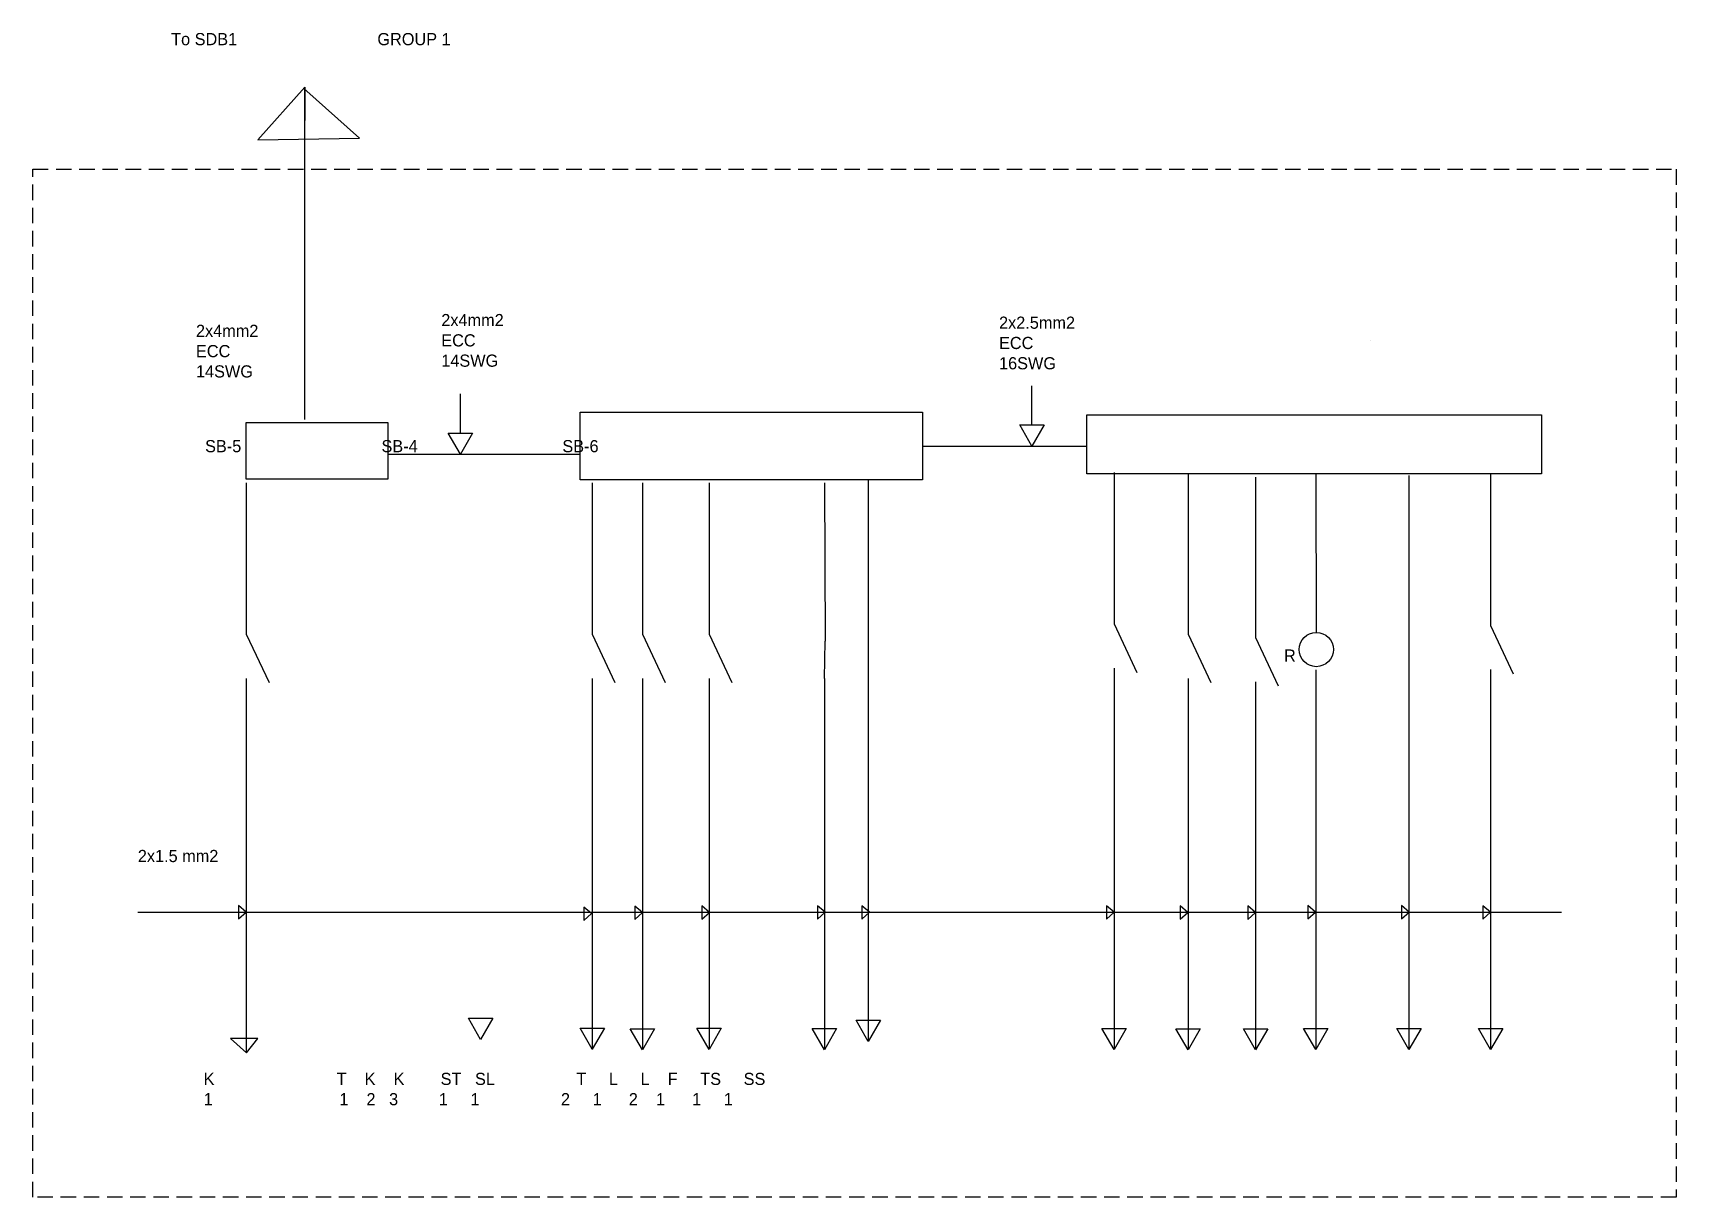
# Model space of a CAD drawing. Header units: millimetres. Extents: x 1150 to 3916, y 916 to 1169.
# Drawn here: x 1149.7 to 1487.2, y 916.6 to 1155.7 of the extents above; entities that cross this region are included whole.
import ezdxf

# ---------------------------------------------------------------- set-up
doc = ezdxf.new("R2010")
doc.units = ezdxf.units.MM
doc.linetypes.add('HIDDEN2', pattern=[4.7625, 3.175, -1.5875])

msp = doc.modelspace()

# ---------------------------------------------------------------- linework, layer by layer
for p, q in [((1205.59, 1144.58), (1195.91, 1133.78)), ((1216.76, 1134.08), (1205.35, 1144.31)), ((1205.59, 1076.33), (1205.59, 1144.58)), ((1205.59, 1144.58), (1205.59, 1137.76)), ((1195.91, 1133.78), (1216.76, 1134.08)), ((1424.44, 1092.63), (1424.44, 1092.63)), ((1237.52, 1073.5), (1237.52, 1081.57)), ((1354.87, 1075.2), (1354.87, 1083.27)), ((1235.02, 1073.5), (1240.02, 1073.5)), ((1237.52, 1069.17), (1235.02, 1073.5)), ((1240.02, 1073.5), (1237.52, 1069.17)), ((1352.37, 1075.2), (1357.37, 1075.2)), ((1354.87, 1070.87), (1352.37, 1075.2)), ((1357.37, 1075.2), (1354.87, 1070.87)), ((1332.4, 1070.87), (1366.13, 1070.87)), ((1222.57, 1069.17), (1262.12, 1069.17)), ((1193.54, 1063.33), (1193.54, 1032.23)), ((1264.57, 1063.33), (1264.57, 1032.23)), ((1274.89, 1063.33), (1274.89, 1032.23)), ((1288.59, 1063.33), (1288.59, 1032.23)), ((1312.28, 1063.33), (1312.4, 1030.83)), ((1321.27, 1063.9), (1321.27, 948.7)), ((1371.77, 1065.43), (1371.77, 1034.33)), ((1386.95, 1065.15), (1386.95, 1032.23)), ((1400.82, 1064.47), (1400.82, 1031.55)), ((1413.17, 1065.1), (1413.29, 1032.6)), ((1432.27, 1064.79), (1432.27, 946.96)), ((1449.06, 1065.15), (1449.06, 1034.04)), ((1371.77, 1034.33), (1376.42, 1024.39)), ((1449.06, 1034.04), (1453.71, 1024.1)), ((1193.54, 1032.23), (1198.2, 1022.29)), ((1264.57, 1032.23), (1269.22, 1022.29)), ((1274.89, 1032.23), (1279.54, 1022.29)), ((1288.59, 1032.23), (1293.24, 1022.29)), ((1312.28, 1023.13), (1312.4, 1030.83)), ((1386.95, 1032.23), (1391.6, 1022.29)), ((1400.82, 1031.55), (1405.48, 1021.61)), ((1193.54, 1023.13), (1193.54, 975.14)), ((1264.57, 1023.13), (1264.57, 975.14)), ((1274.89, 1023.13), (1274.89, 975.14)), ((1288.59, 1023.13), (1288.59, 975.14)), ((1312.28, 1023.13), (1312.28, 975.14)), ((1371.77, 1025.23), (1371.77, 977.24)), ((1386.95, 1023.13), (1386.95, 975.14)), ((1413.17, 1024.9), (1413.17, 976.91)), ((1449.06, 1024.95), (1449.06, 976.96)), ((1400.82, 1022.46), (1400.82, 974.47)), ((1193.54, 975.14), (1191.96, 976.48)), ((1191.96, 976.48), (1191.96, 973.74)), ((1264.45, 974.85), (1262.87, 976.19)), ((1262.87, 976.19), (1262.87, 973.44)), ((1274.88, 975.05), (1273.3, 976.39)), ((1273.3, 976.39), (1273.3, 973.64)), ((1288.65, 975.08), (1287.07, 976.42)), ((1287.07, 976.42), (1287.07, 973.68)), ((1312.4, 975.13), (1310.82, 976.47)), ((1310.82, 976.47), (1310.82, 973.73)), ((1321.52, 975.11), (1319.94, 976.45)), ((1319.94, 976.45), (1319.94, 973.71)), ((1371.79, 975.13), (1370.21, 976.47)), ((1370.21, 976.47), (1370.21, 973.73)), ((1371.77, 977.24), (1371.77, 946.96)), ((1386.91, 975.08), (1385.33, 976.42)), ((1385.33, 976.42), (1385.33, 973.68)), ((1400.82, 975.07), (1399.24, 976.41)), ((1399.24, 976.41), (1399.24, 973.66)), ((1413.15, 975.16), (1411.57, 976.5)), ((1411.57, 976.5), (1411.57, 973.75)), ((1413.17, 976.91), (1413.17, 946.96)), ((1432.37, 975.16), (1430.79, 976.5)), ((1430.79, 976.5), (1430.79, 973.75)), ((1449.07, 975.14), (1447.48, 976.47)), ((1447.48, 976.47), (1447.48, 973.73)), ((1449.06, 976.96), (1449.06, 950.28)), ((1171.26, 975.14), (1453.31, 975.14)), ((1191.96, 973.74), (1193.54, 975.14)), ((1193.54, 975.14), (1193.54, 946.27)), ((1262.87, 973.44), (1264.45, 974.85)), ((1264.57, 975.14), (1264.57, 946.96)), ((1273.3, 973.64), (1274.88, 975.05)), ((1274.89, 975.14), (1274.89, 946.91)), ((1287.07, 973.68), (1288.65, 975.08)), ((1288.59, 975.14), (1288.59, 946.99)), ((1310.82, 973.73), (1312.4, 975.13)), ((1312.28, 975.14), (1312.28, 946.94)), ((1319.94, 973.71), (1321.52, 975.11)), ((1370.21, 973.73), (1371.79, 975.13)), ((1385.33, 973.68), (1386.91, 975.08)), ((1386.95, 975.14), (1386.95, 946.96)), ((1399.24, 973.66), (1400.82, 975.07)), ((1400.82, 974.47), (1400.82, 946.96)), ((1411.57, 973.75), (1413.15, 975.16)), ((1430.79, 973.75), (1432.37, 975.16)), ((1447.48, 973.73), (1449.07, 975.14)), ((1453.31, 975.14), (1463.66, 975.14)), ((1239.15, 953.35), (1244.15, 953.35)), ((1241.65, 949.02), (1239.15, 953.35)), ((1244.15, 953.35), (1241.65, 949.02)), ((1318.77, 952.94), (1323.77, 952.94)), ((1321.27, 948.61), (1318.77, 952.94)), ((1323.77, 952.94), (1321.27, 948.61)), ((1195.89, 949.21), (1190.31, 949.21)), ((1190.31, 949.21), (1193.55, 946.27)), ((1193.55, 946.27), (1195.89, 949.21)), ((1262.09, 951.3), (1267.09, 951.3)), ((1264.59, 946.97), (1262.09, 951.3)), ((1267.09, 951.3), (1264.59, 946.97)), ((1272.38, 951.19), (1277.38, 951.19)), ((1274.88, 946.86), (1272.38, 951.19)), ((1277.38, 951.19), (1274.88, 946.86)), ((1286.08, 951.29), (1291.08, 951.29)), ((1288.58, 946.96), (1286.08, 951.29)), ((1291.08, 951.29), (1288.58, 946.96)), ((1309.78, 951.22), (1314.78, 951.22)), ((1312.28, 946.89), (1309.78, 951.22)), ((1314.78, 951.22), (1312.28, 946.89)), ((1369.25, 951.26), (1374.25, 951.26)), ((1371.75, 946.93), (1369.25, 951.26)), ((1374.25, 951.26), (1371.75, 946.93)), ((1384.46, 951.2), (1389.46, 951.2)), ((1386.96, 946.87), (1384.46, 951.2)), ((1389.46, 951.2), (1386.96, 946.87)), ((1398.32, 951.2), (1403.32, 951.2)), ((1400.82, 946.87), (1398.32, 951.2)), ((1403.32, 951.2), (1400.82, 946.87)), ((1410.67, 951.27), (1415.67, 951.27)), ((1413.17, 946.94), (1410.67, 951.27)), ((1415.67, 951.27), (1413.17, 946.94)), ((1429.8, 951.25), (1434.8, 951.25)), ((1432.3, 946.92), (1429.8, 951.25)), ((1434.8, 951.25), (1432.3, 946.92)), ((1446.57, 951.26), (1451.57, 951.26)), ((1449.07, 946.93), (1446.57, 951.26)), ((1449.06, 950.28), (1449.06, 946.96)), ((1451.57, 951.26), (1449.07, 946.93))]:
    msp.add_line(p, q)
at = {"linetype": 'HIDDEN2'}
msp.add_lwpolyline([(1149.7, 1127.71), (1487.19, 1127.71), (1487.19, 916.61), (1149.7, 916.61)], close=True, dxfattribs=at)
for points in [[(1262.12, 1077.84), (1332.4, 1077.84), (1332.4, 1063.9), (1262.12, 1063.9)], [(1366.13, 1077.26), (1459.53, 1077.26), (1459.53, 1065.15), (1366.13, 1065.15)], [(1193.54, 1075.71), (1222.57, 1075.71), (1222.57, 1064.05), (1193.54, 1064.05)]]:
    msp.add_lwpolyline(points, close=True)
msp.add_circle((1413.29, 1029.08), 3.52)

# ---------------------------------------------------------------- texts
at = {"char_height": 2.5, "attachment_point": 1}
for s, insert, width in [('\\P \\P          To SDB1                               GROUP 1', (1168.81, 1164.03), 155.7154), ('\\P\\P2x4mm2\\PECC\\P14SWG', (1233.58, 1106.33), 29.9125), (' 2x2.5mm2\\P ECC\\P 16SWG', (1347.2, 1097.46), 27.9915), ('\\P\\P\\P\\pt2.5,5; 2x4mm2\\P\\ptz; ECC\\P 14SWG', (1182.27, 1108.29), 31.2778), ('\\P\\P\\P\\P\\P         SB-5                               SB-4                                SB-6', (1176.71, 1092.94), 248.8227), ('\\P   R', (1403.87, 1033.26), 18.2776), ('2x1.5 mm2 ^I', (1171.26, 987.93), 22.9248), ('\\P                                                                                       \\P                                                                                    \\P     K                           T    K    K        ST   SL                  T     L     L    F     TS     SS\\P     1                            1    2   3         1     1                  2     1      2    1      1     1 \\P                                           ', (1180.13, 954.65), 287.711)]:
    msp.add_mtext(s, dxfattribs=dict(at, insert=insert, width=width))

doc.saveas('drawing.dxf')
